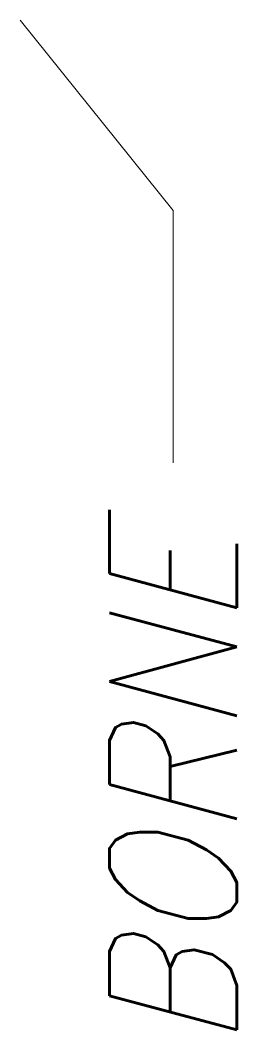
# Model space of a CAD drawing. Extents: x 98.18 to 99.88, y 218.81 to 226.74.
import ezdxf
from ezdxf.enums import TextEntityAlignment as Align

# ---------------------------------------------------------------- set-up
doc = ezdxf.new("R2010")
doc.units = 0
doc.header["$MEASUREMENT"] = 0
doc.layers.get('0').update_dxf_attribs({"linetype": 'CONTINUOUS'})
doc.styles.add('ROMANS', font='romans')

msp = doc.modelspace()

# ---------------------------------------------------------------- linework, layer by layer
at = {"color": 7, "lineweight": 9}
msp.add_lwpolyline([(98.1811, 226.7426), (99.3811, 225.2483), (99.3811, 223.2646)], dxfattribs=at)

# ---------------------------------------------------------------- texts
at = {"color": 3, "lineweight": -3, "style": 'ROMANS', "oblique": 15, "width": 0.9}
msp.add_attdef('BORNE', text='', height=1, rotation=90, dxfattribs=at).set_placement((99.3811, 222.7042), align=Align.MIDDLE_RIGHT)

doc.saveas('drawing.dxf')
